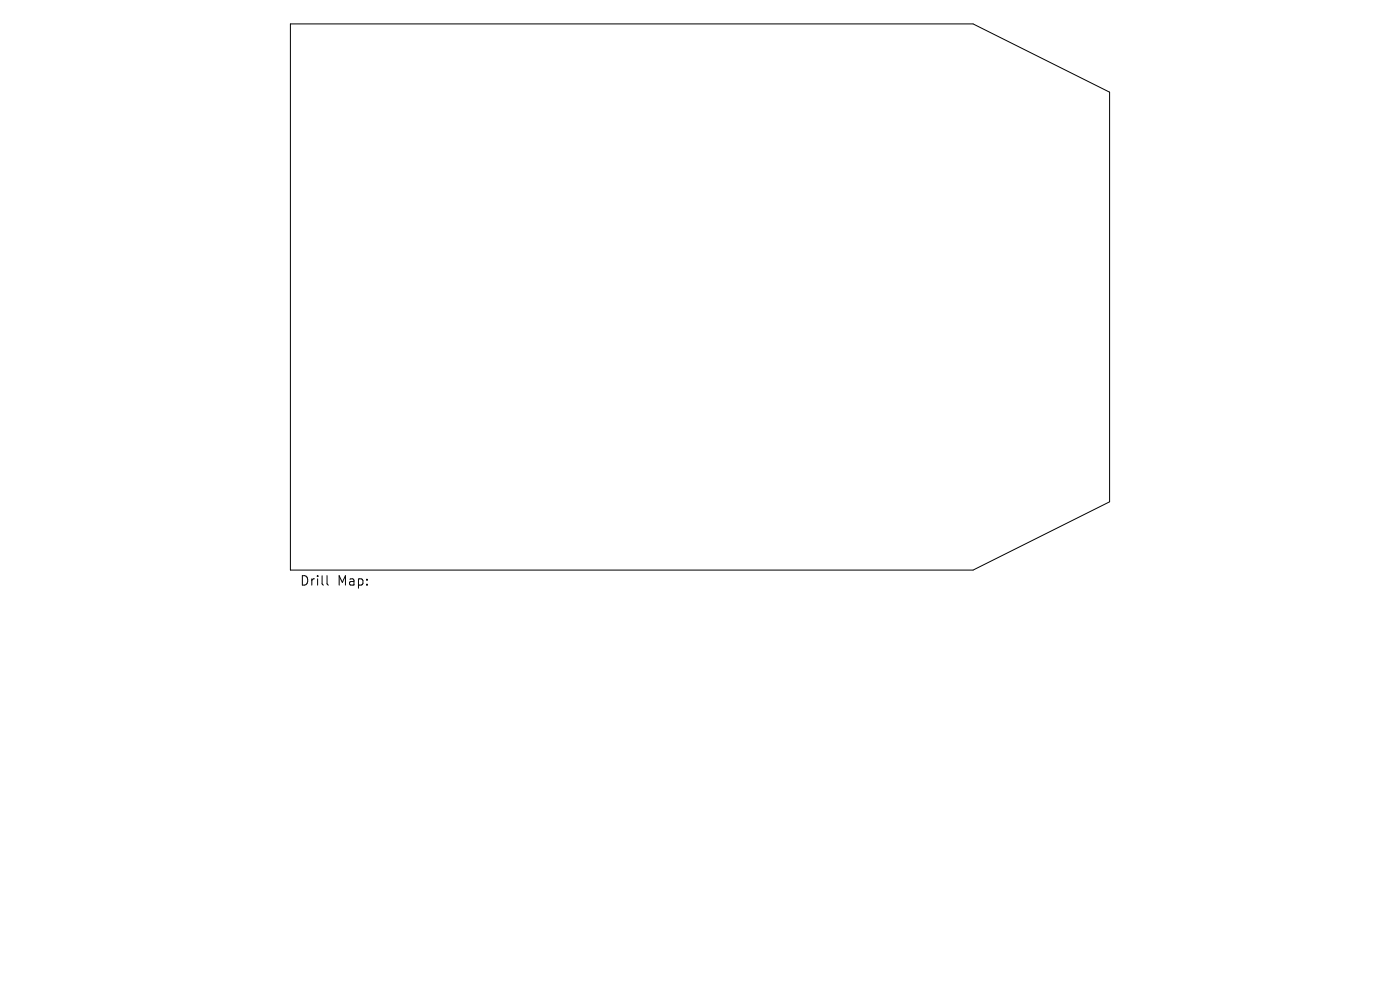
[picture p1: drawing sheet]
<svg xmlns="http://www.w3.org/2000/svg" width="297mm" height="210mm" viewBox="0 0 297 210" stroke-linecap="round" stroke-linejoin="round" font-family="sans-serif">
<defs><g id="words">
<g font-size="2.8">
<text x="63.5" y="124.5">Drill</text>
<text x="71.5" y="124.5">Map:</text>
</g>
</g></defs>
<path d="M61.6 5.1h144.8l29 14.5v86.8l-29 14.5h-144.8zM69.4 122.1v1.7l.3 .3" fill="none" stroke="#000" stroke-width=".21"/>
<use href="#words"/>
</svg>
